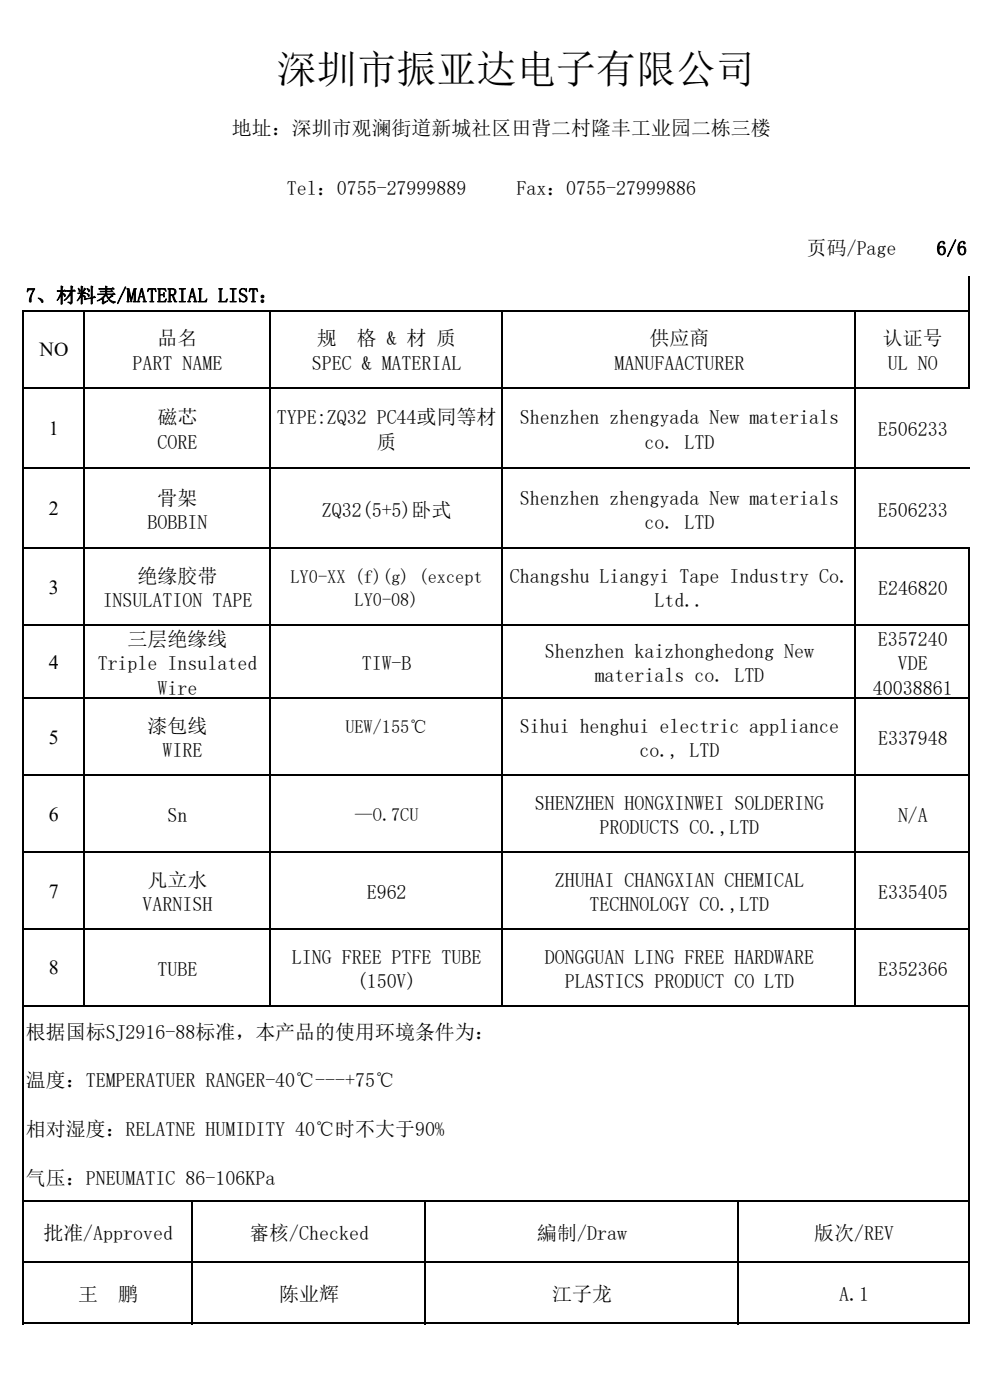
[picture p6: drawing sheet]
<svg xmlns="http://www.w3.org/2000/svg" width="210mm" height="297mm" viewBox="0 0 210 297" stroke-linecap="round" stroke-linejoin="round" font-family="sans-serif">
<defs><g id="words">
<text font-size="8.5" x="58.7" y="17.7">深圳市振亚达电子有限公司</text>
<g font-size="4.2">
<text x="49.2" y="28.7">地址：深圳市观澜街道新城社区田背二村隆丰工业园二栋三楼</text>
<text x="60.9" y="41.4">Tel：0755-27999889</text>
<text x="109.5" y="41.4">Fax：0755-27999886</text>
<text x="171.1" y="54.1">页码/Page</text>
<text x="198.6" y="54.1">6/6</text>
<text x="5.5" y="64.1">7、材料表/MATERIAL LIST：</text>
<text x="8.4" y="75.5">NO</text>
<text x="33.4" y="73.3">品名</text>
<text x="67.2" y="73.3">规</text>
<text x="75.7" y="73.3">格 &amp; 材 质</text>
<text x="137.8" y="73.3">供应商</text>
<text x="187.3" y="73.3">认证号</text>
<text x="28.1" y="78.5">PART NAME</text>
<text x="66.1" y="78.5">SPEC &amp; MATERIAL</text>
<text x="130.4" y="78.5">MANUFAACTURER</text>
<text x="188.3" y="78.5">UL NO</text>
<text x="33.4" y="90">磁芯</text>
<text x="58.7" y="90">TYPE:ZQ32 PC44或同等材</text>
<text x="110.3" y="90">Shenzhen zhengyada New materials</text>
<text x="10.4" y="92.2">1</text>
<text x="33.4" y="95.1">CORE</text>
<text x="79.9" y="95.1">质</text>
<text x="136.7" y="95.1">co. LTD</text>
<text x="186.2" y="92.6">E506233</text>
<text x="33.4" y="107">骨架</text>
<text x="110.3" y="107">Shenzhen zhengyada New materials</text>
<text x="10.4" y="109.3">2</text>
<text x="31.3" y="112.2">BOBBIN</text>
<text x="68.3" y="109.6">ZQ32(5+5)卧式</text>
<text x="136.7" y="112.2">co. LTD</text>
<text x="186.2" y="109.6">E506233</text>
<text x="10.4" y="126">3</text>
<text x="29.2" y="123.7">绝缘胶带</text>
<text x="108.1" y="123.7">Changshu Liangyi Tape Industry Co.</text>
<text x="21.8" y="128.8">INSULATION TAPE</text>
<text x="138.8" y="128.8">Ltd..</text>
<text x="186.2" y="126.3">E246820</text>
<text x="27.1" y="137.1">三层绝缘线</text>
<text x="186.2" y="137.1">E357240</text>
<text x="10.4" y="141.9">4</text>
<text x="20.7" y="142.2">Triple Insulated</text>
<text x="76.7" y="142.2">TIW-B</text>
<text x="115.5" y="139.6">Shenzhen kaizhonghedong New</text>
<text x="190.4" y="142.2">VDE</text>
<text x="33.4" y="147.3">Wire</text>
<text x="126.1" y="144.8">materials co. LTD</text>
<text x="185.2" y="147.3">40038861</text>
<text x="31.3" y="155.6">漆包线</text>
<text x="110.3" y="155.6">Sihui henghui electric appliance</text>
<text x="10.4" y="157.8">5</text>
<text x="34.5" y="160.7">WIRE</text>
<text x="135.7" y="160.7">co., LTD</text>
<text x="186.2" y="158.1">E337948</text>
<text x="113.4" y="171.9">SHENZHEN HONGXINWEI SOLDERING</text>
<text x="10.4" y="174.1">6</text>
<text x="35.5" y="174.4">Sn</text>
<text x="127.2" y="177">PRODUCTS CO.,LTD</text>
<text x="190.5" y="174.4">N/A</text>
<text x="10.4" y="190.4">7</text>
<text x="31.3" y="188.2">凡立水</text>
<text x="77.8" y="190.7">E962</text>
<text x="117.7" y="188.2">ZHUHAI CHANGXIAN CHEMICAL</text>
<text x="186.2" y="190.7">E335405</text>
<text x="30.2" y="193.3">VARNISH</text>
<text x="125.1" y="193.3">TECHNOLOGY CO.,LTD</text>
<text x="10.4" y="206.7">8</text>
<text x="33.4" y="207">TUBE</text>
<text x="61.9" y="204.5">LING FREE PTFE TUBE</text>
<text x="75.7" y="209.6">(150V)</text>
<text x="115.5" y="204.5">DONGGUAN LING FREE HARDWARE</text>
<text x="119.8" y="209.6">PLASTICS PRODUCT CO LTD</text>
<text x="186.2" y="207">E352366</text>
<text x="5.5" y="220.3">根据国标SJ2916-88标准，本产品的使用环境条件为：</text>
<text x="5.5" y="230.6">温度：TEMPERATUER RANGER-40℃---+75℃</text>
<text x="5.5" y="241">相对湿度：RELATNE HUMIDITY 40℃时不大于90%</text>
<text x="5.5" y="251.3">气压：PNEUMATIC 86-106KPa</text>
<text x="9.2" y="263">批准/Approved</text>
<text x="52.9" y="263">審核/Checked</text>
<text x="113.9" y="263">編制/Draw</text>
<text x="172.7" y="263">版次/REV</text>
<text x="16.6" y="276">王</text>
<text x="25.1" y="276">鹏</text>
<text x="59.2" y="276">陈业辉</text>
<text x="117.1" y="276">江子龙</text>
<text x="178" y="276">A.1</text>
</g>
<g font-size="3.9">
<text x="61.6" y="123.8">LY0-XX (f)(g) (except</text>
<text x="75.2" y="128.5">LY0-08)</text>
<text x="73.3" y="155.6">UEW/155℃</text>
<text x="75.2" y="174.3">—O.7CU</text>
</g>
</g></defs>
<g fill="none" stroke="#000" stroke-width=".34">
<path d="M205.5 58.5v23.9M4.6 65.9h201.1M4.8 65.7v215.2M17.8 65.7v147.8M57.2 65.7v147.8M106.5 65.7v147.8M181.4 65.7v147.8M4.6 82.2h201.1M4.6 99.3h201.1M4.6 116.3h201.1M205.5 116.2v164.7M4.6 132.6h201.1"/>
<path d="M4.6 148.2h201.1M4.6 164.5h201.1M4.6 180.8h201.1M4.6 197.1h201.1M4.6 213.4h201.1M4.6 254.7h201.1M40.8 254.5v26.4M90.1 254.5v26.4M156.5 254.5v26.4M4.6 267.7h201.1M4.6 280.8h201.1"/>
</g>
<use href="#words"/>
</svg>
